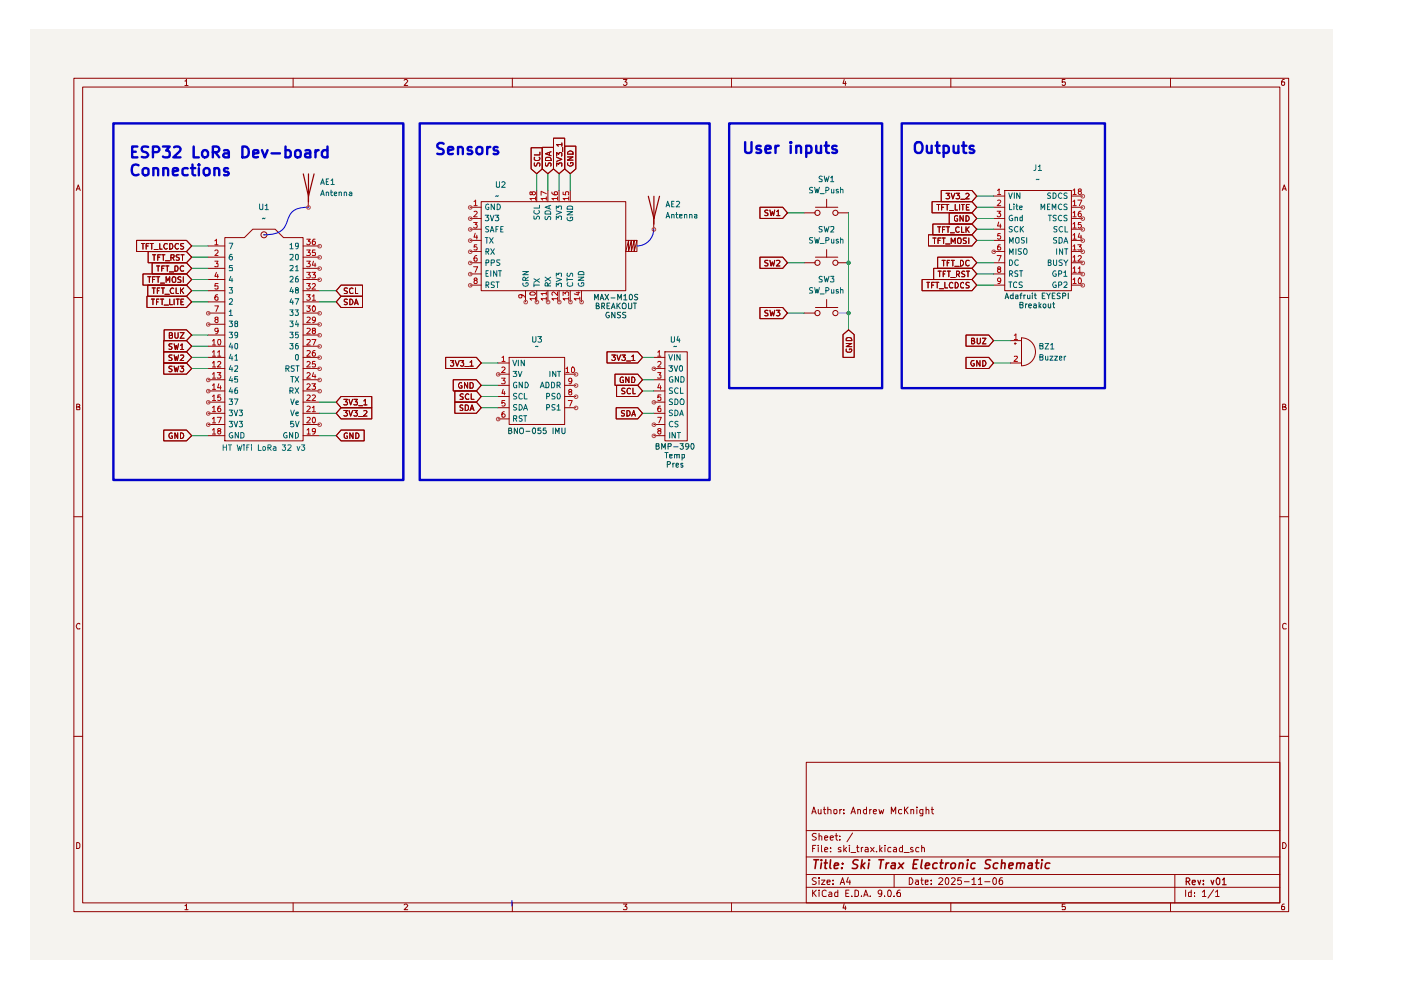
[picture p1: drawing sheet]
<svg xmlns="http://www.w3.org/2000/svg" width="297mm" height="210mm" viewBox="0 0 297 210" stroke-linecap="round" stroke-linejoin="round" font-family="sans-serif">
<path d="M6.3 6.4h276.2v197.1h-276.2z" fill="#f5f3ef"/>
<g fill="none" stroke="#910000" stroke-width=".21">
<path d="M15.7 16.6h257.5v176.7h-257.5zM17.5 18.5h253.9v172.9h-253.9zM39.2 17.2h.2l.1-.4v1.3M39.2 18.1h.7M62.1 16.6v1.9M85.7 17l.2-.2h.3l.2 .3-.7 1h.7M108.6 16.6v1.9M132.2 16.8h.7l-.4 .6 .4 .1v.4l-.2 .2h-.4l-.1-.2M155.1 16.6v1.9M179 16.8l-.3 .9h.7M179.2 17.3v.8M201.6 16.6v1.9"/>
<path d="M225.8 16.8h-.6v.6h.6l.1 .1-.1 .5-.4 .1-.2-.2M248.2 16.6v1.9M272.3 16.8h-.3a.93 .93 0 0 0-.2 1.2h.5l.1-.5-.1-.1h-.5l-.1 .1M112.6 31.3h2.4v4.5l-1.2 1-1.2-1zM113.3 34.5v.6l.2 .1 .3-.1 .2-.6h.3l.2 .2-.1 .5M113.4 33.4l-.1 .5 .2 .1h.8l.2-.3-.2-.3M114.5 32.3v.6h-1.2M115 31.2h2.3v4.6l-1.1 1-1.2-1zM115.7 34.5v.6l.1 .1 .4-.1 .1-.6h.4l.1 .2v.5M115.7 33.5l.2-.1h.6l.3 .1v.5h-1.1zM116.5 32.3v.6M116.8 32.2l-1.1 .4 1.1 .4"/>
<path d="M117.3 29.3h2.4v6.5l-1.2 1-1.2-1zM118 35.2v-.7l.4 .4 .1-.4h.5v.7M118 33.4l1.1 .4-1.1 .4M118 33.1v-.8l.4 .5 .1-.4 .5-.1 .1 .2-.1 .6M119.1 30.6h-1.1l.4 .4M119.1 30.3v.7M119.3 31.2v1M119.7 31h2.4v4.8l-1.2 1-1.2-1zM120.3 33.3h1.2l-1.2 .7h1.2M120.4 34.5l-.1 .1a.66 .66 0 0 0 .5 .6 .66 .66 0 0 0 .7-.2l-.1-.5h-.4v.2M120.4 32.3l.4-.3 .4 .1 .3 .2v.4h-1.2zM16.2 40.4l.4-1.2 .4 1.2"/>
<path d="M16.3 40h.5M29 51h10.5l1.1 1.2-1.1 1.1h-10.5zM30 51.6h.6M30.3 58.1h9.2l1.1 1.2-1.1 1.2h-9.2zM30.3 51.6v1.2M31 52.2h.4M31.3 58.7h.7M31.4 53.3h8.1l1.1 1.2-1.1 1.2h-8.1zM31.6 51.6h-.6v1.2M31.7 58.7v1.2M31.8 51.6h.7M32.2 51.6v1.2"/>
<path d="M32.3 55.7h7.2l1.1 1.2-1.1 1.2h-7.2zM32.3 59.3h.5M32.3 54h.7M32.7 54v1.2M32.7 52.9h.8M32.9 58.7h-.6v1.2M33.2 58.7h.7M33.2 56.4h.7M33.4 54.5h.5M33.5 56.4v1.1M33.5 58.7v1.2M33.9 51.6v1.2h.5"/>
<path d="M34 54h-.6v1.2M34.3 56.9h.4M34.3 54h.7M34.6 54v1.2M34.9 56.4h-.6v1.1M35.1 55.3h.9M35.1 56.4h.7M35.2 59.9v-1.2l.4 .8 .4-.8v1.2M35.5 51.7l-.5-.1a.67 .67 0 0 0-.3 .7 .67 .67 0 0 0 .5 .5l.3-.1M35.5 56.4v1.1M35.9 57.7h.9M36 51.6h.4a.66 .66 0 0 1 .2 .8 .66 .66 0 0 1-.6 .4z"/>
<path d="M36.2 54.6l.7-.1v-.4l-.7-.1v1.2M36.6 54.6l.3 .6M36.7 58.7l.6 .1v.9l-.2 .2h-.4a.86 .86 0 0 1 0-1.2zM37.1 56.4l.6 .1 .1 .5-.3 .5h-.4zM37.8 51.7l-.5-.1a.67 .67 0 0 0-.2 .7 .67 .67 0 0 0 .5 .5l.2-.1M38 54h-.5l-.2 .2 .2 .3 .5 .2v.3l-.2 .2-.5-.1M38.4 58.8l-.5-.1-.2 .2 .1 .3 .6 .2v.4l-.7 .1M38.4 54h.6M38.7 54v1.2M38.9 58.7v1.2M38.9 56.5l-.5-.1-.2 .4 .2 .7 .5-.1M38.9 51.6h-.5v.6l.5 .1v.3l-.2 .2-.4-.1"/>
<path d="M44.1 54.5h3.6M44.1 52.2h3.6M44.1 56.9h3.6M44.1 59.3h3.6M47.7 50.4h4.1l1.8-1.8h4.7l1.8 1.8h4.2v43.1h-16.6zM56 49.8h.1M64.3 54.5h3.4M64.3 52.2h3.4M64.3 56.9h3.4M64.3 59.3h3.4M65.4 41.6v2.3M99.7 43.9h2.3"/>
<path d="M99.7 55.7h2.3M99.7 51h2.3M99.7 58.1h2.3M99.7 46.3h2.3M99.7 48.6h2.3M99.7 53.3h2.3M102 42.8h30.7v18.8h-30.7zM113.8 40.4v2.4M116.2 40.4v2.4M118.5 40.4v2.4M120.9 40.4v2.4M132.7 51h2.3v2.3h-2.3l.6-2.3v2.3l.6-2.3v2.3l.6-2.3v2.3l.5-2.3"/>
<path d="M138.6 46.3v2.3M161.1 43.9h4.8l1.1 1.2-1.1 1.2h-4.8zM161.1 54.5h4.8l1.1 1.2-1.1 1.2h-4.8zM162.8 44.6l-.4-.1-.3 .3 .3 .3 .4 .2v.3h-.7M162.8 55.2h-.5l-.2 .2 .2 .3 .5 .2v.3l-.2 .2-.5-.1M163.2 44.5l.3 1.2 .2-.8 .3 .8 .3-1.2M163.2 55.2l.3 1.2 .2-.9 .3 .9 .3-1.2M164.7 44.9l.3-.4v1.2M164.7 55.3l.5-.1 .2 .3-.8 .9h.8M164.7 45.7h.7M170.5 45.1h2.4M170.5 55.7h2.4"/>
<path d="M172.9 43.9h4.7M172.9 54.5h4.7M175.3 42.2v1.7M175.3 52.9v1.6M177.6 45.1h2.3M177.6 55.7h2.3M195.5 59.3h10.6l1 1.2-1 1.1h-10.6zM196.5 59.9h.6M196.8 59.9v1.1M196.8 49.8h9.3l1 1.2-1 1.2h-9.3zM197.6 42.8h8.5l1 1.1-1 1.2h-8.5zM197.8 47.5h8.3l1 1.1-1 1.2h-8.3z"/>
<path d="M197.8 50.5h.7M198 56.9h8.1l1 1.2-1 1.2h-8.1zM198.1 59.9h-.6v1.1M198.1 50.5v1.1M198.4 59.9h.7M198.6 43.3h.7M198.7 59.9v1.1M198.8 54.5h7.3l1 1.2-1 1.2h-7.3zM198.8 48.1h.7M198.9 51h.4M198.9 57.5h.7M199 43.3v1.2"/>
<path d="M199.1 48.1v1.2M199.2 57.5v1.2M199.5 50.5h-.6v1.1M199.6 40.4h6.5l1 1.2-1 1.2h-6.5zM199.6 43.9h.5M199.7 55.2h.7M199.7 50.5h.7M199.8 48.7h.4M200 58.1h.3M200.1 50.5v1.1M200.1 55.2v1.2M200.2 43.3h-.6v1.2"/>
<path d="M200.3 59.9v1.1h.6M200.4 48.1h-.6v1.2M200.5 57.5h-.5v1.2M200.5 43.3h.7M200.5 51.7h.9M200.6 41h.7l-.4 .4 .4 .3v.4h-.7M200.7 48.1h.6M200.8 55.7h.4M200.8 43.3v1.2M200.8 57.5h.7M201 48.1v1.2M201.2 57.5v1.2"/>
<path d="M201.3 45.1h4.8l1 1.2-1 1.2h-4.8zM201.3 55.2h-.5v1.2M201.3 44.6h.9M201.5 49.4h.9M201.6 58.8h.9M201.7 41l.3 1.2 .4-1.2M201.7 51.6v-1.1l.4 .8 .4-.8v1.1M201.7 55.2h.7M202 55.2v1.2M202.4 56.5h1M202.5 43.3v1.2h.5M202.5 59.9a.66 .66 0 0 1 .7 .4 .66 .66 0 0 1-.3 .7h-.4z"/>
<path d="M202.7 41h.8l-.5 .4 .4 .1v.6h-.7M202.8 58.2l.6-.1v-.5l-.6-.1v1.2M203 45.8a.45 .45 0 0 0-.6 .2v.7a.45 .45 0 0 0 .6 .1v-.4h-.1M203 50.6l.2-.1h.4a.86 .86 0 0 1-.1 1.1l-.5-.1zM203 58.2l.5 .5M203.4 48.2l-.3-.1a.6 .6 0 0 0-.5 .6 .6 .6 0 0 0 .5 .6l.3-.2M203.5 43.3v1.2M203.6 55.2h.4a.66 .66 0 0 1 .3 .8 .66 .66 0 0 1-.7 .4zM203.7 42.2h.9M203.9 48.1v1.2h.5M203.9 43.3h.6M204.1 43.3v1.2"/>
<path d="M204.2 45.7v1.2l-.7-1.2v1.2M204.6 57.6l-.5-.1-.2 .2 .1 .3a.47 .47 0 0 1 .5 .7h-.6M204.8 41.1l.4-.1 .3 .3-.8 .9h.8M204.8 45.7a.6 .6 0 0 1 .7 .6 .6 .6 0 0 1-.7 .6zM204.8 48.1v1.2M204.9 50.5h-.6l-.1 .1 .1 .4 .5 .1v.5h-.6M204.9 43.9h.4M204.9 57.5h.7M205 48.6l.5 .7M205.2 57.5v1.2M205.4 50.5v1.1M205.5 55.3l-.5-.1a.67 .67 0 0 0-.3 .7 .67 .67 0 0 0 .5 .5l.3-.2"/>
<path d="M205.5 43.3h-.6v1.2h.6M205.5 59.9h-.5l-.2 .1v.4l.7 .3-.2 .3h-.5M205.5 48.1l-.7 .7M210.7 43.9h2.3M210.7 55.7h2.3M210.7 51h2.3M210.7 58.1h2.3M210.7 41.6h2.3M210.7 46.3h2.3M210.7 48.6h2.3M210.7 53.3h2.3M213 40.4h14.2v21.2h-14.2z"/>
<path d="M227.2 43.9h2.3M227.2 55.7h2.3M227.2 51h2.3M227.2 58.1h2.3M227.2 41.6h2.3M227.2 46.3h2.3M227.2 48.6h2.3M227.2 53.3h2.3M271.9 40.4l.4-1.2 .4 1.2M272 40h.6M15.7 63.1h1.8M31.2 62.8h8.3l1.1 1.2-1.1 1.2h-8.3z"/>
<path d="M31.3 60.5h8.2l1.1 1.1-1.1 1.2h-8.2zM32.1 63.4h.7M32.3 61h.6M32.4 63.4v1.2M32.6 61v1.2M33.2 64h.3M33.4 61.6h.3M33.7 63.4h-.5v1.2M33.9 61h-.5v1.2M34 60h.9M34 63.4h.7M34.2 61h.7"/>
<path d="M34.4 63.4v1.2M34.5 61v1.2M34.7 72.2h4.8l1.1 1.2-1.1 1.2h-4.8zM34.7 77h4.8l1.1 1.1-1.1 1.2h-4.8zM34.7 74.6h4.8l1.1 1.2-1.1 1.2h-4.8zM34.8 69.9h4.7l1.1 1.1-1.1 1.2h-4.7zM34.8 64.7h.9M35 62.4h.9M35.9 71.1h.4l.3-.2-.1-.3-.6-.1v1.2h.5l.2-.1v-.4l-.3-.1M36 63.4v1.2h.6M36.5 72.9h-.6v.5l.5 .2 .1 .2-.3 .3-.4-.1M36.5 77.6h-.6v.5l.5 .2 .1 .3-.3 .2-.4-.1"/>
<path d="M36.5 75.3h-.6v.5l.5 .1 .1 .3-.3 .3-.4-.1M36.8 61.2l-.2-.2a.67 .67 0 0 0-.5 .6 .67 .67 0 0 0 .2 .6l.5-.1M36.9 72.9l.3 1.2 .1-.9 .3 .9 .2-1.2M36.9 77.6l.3 1.2 .1-.8 .3 .8 .2-1.2M36.9 75.3l.3 1.2 .1-.9 .3 .9 .2-1.2M36.9 63.4v1.2M37.1 70.5v1l.2 .2 .5-.2v-1M37.3 61v1.2h.5M37.3 63.4h.7M37.7 63.4v1.2M38.2 70.5h.8l-.8 1.2h.8M38.2 77.6h.7l-.4 .5h.4v.6l-.5 .1-.2-.1"/>
<path d="M38.3 73.2l.3-.3v1.2M38.3 75.4l.6-.1v.3l-.7 .9h.7M38.3 74.1h.6M38.3 61v1.2M38.4 64h.4M38.4 61.6l.5 .6M38.9 63.4h-.5v1.2h.5M38.9 61l-.6 .7M44.1 66.4h3.6M44.1 61.6h3.6M44.1 64h3.6M44.1 68.7h3.6"/>
<path d="M44.1 71h3.6M44.1 73.4h3.6M44.1 75.8h3.6M44.1 78.1h3.6M64.3 66.4h3.4M64.3 61.6h3.4M64.3 64h3.4M64.3 68.7h3.4M64.3 71h3.4M64.3 73.4h3.4M64.3 75.8h3.4M64.3 78.1h3.4"/>
<path d="M72.3 62.8h4.6v2.4h-4.6l-1-1.2zM72.3 60.5h4.6v2.3h-4.6l-1-1.2zM73.7 63.5l-.5-.1-.2 .2v.3l.7 .4-.3 .3-.4-.1M73.7 61.1l-.5-.1-.2 .2v.4l.7 .3-.2 .3h-.5M74.2 63.4l.4 .1 .2 .6a.57 .57 0 0 1-.6 .5zM74.8 61.2l-.2-.2a.67 .67 0 0 0-.5 .6 .67 .67 0 0 0 .2 .6l.5-.1M75.2 64.6l.3-1.2 .4 1.2M75.3 64.3h.6M75.4 61v1.2h.5M94.5 75.8h6.5l1 1.2-1 1.1h-6.5zM95.5 76.5h.7l-.4 .4 .4 .1v.5l-.2 .1h-.3l-.2-.1M96.5 76.5l.4 1.1 .5-1.1"/>
<path d="M97.6 76.5h.7l-.3 .4 .3 .1v.5l-.2 .1h-.3l-.2-.1M98.6 77.7h.9M99.7 76.8l.3-.3v1.1M99.7 60.5h2.3M99.7 77.6h.6M105.6 77h2.3M105.6 79.3h2.3M107.9 75.8h11.8v14.2h-11.8zM111.4 61.6v2.4M113.8 61.6v2.4M116.2 61.6v2.4M118.5 61.6v2.4"/>
<path d="M119.7 79.3h2.4M120.9 61.6v2.4M123.3 61.6v2.4M128.7 74.6h6.5l1 1.2-1 1.2h-6.5zM129.7 75.3h.8l-.5 .4 .4 .1 .1 .4-.3 .3h-.3l-.2-.2M130.4 79.3h4.8l1 1.2-1 1.2h-4.8zM130.8 75.3l.3 1.2 .5-1.2M131.8 75.3h.8l-.4 .4 .3 .1v.6l-.5 .1-.2-.2M132.8 76.5h.9M133.3 79.9v1.2l-.6-1.2v1.2M133.9 75.6l.4-.3v1.2M133.9 79.9a.66 .66 0 0 1 .7 .5 .66 .66 0 0 1-.2 .7h-.5z"/>
<path d="M133.9 76.5h.7M138.6 75.8h2.4M138.6 78.1h2.4M141 74.6h4.7v18.9h-4.7zM161.1 65.2h4.8l1.1 1.2-1.1 1.2h-4.8zM162.8 65.9l-.4-.1-.3 .2 .3 .4 .4 .1v.4h-.7M163.2 65.8l.3 1.2 .2-.9 .3 .9 .3-1.2M164.6 65.8h.8l-.5 .4 .5 .3-.1 .4h-.7M170.5 66.4h2.4M172.9 65.2h4.7M175.3 63.5v1.7M178.7 71l1.2-1.1 1.2 1.1v4.8h-2.4z"/>
<path d="M179.4 74v.5l.3 .2h.6l.2-.2v-.5h-.4v.2M179.4 72.8h1.2l-1.2 .7h1.2M179.4 71.8a.66 .66 0 0 1 .8-.2 .66 .66 0 0 1 .4 .6h-1.2zM197.5 60.5h.5M199.1 61.2h1M202 60l-.2-.1a.67 .67 0 0 0-.5 .5 .67 .67 0 0 0 .2 .6h.5M204.3 60l-.2-.1a.67 .67 0 0 0-.5 .5 .67 .67 0 0 0 .3 .6h.4M204.8 71h4.8l1.1 1.2-1.1 1.2h-4.8zM204.8 75.8h4.8l1.1 1.2-1.1 1.1h-4.8zM206 72.2h.5v-.5h-.5v1.2h.4l.3-.4-.4-.3M206.5 76.5h-.4a.67 .67 0 0 0-.3 .6 .67 .67 0 0 0 .5 .5l.3-.1v-.4h-.3M207.2 71.7v1l.1 .2h.3l.3-.3v-.9"/>
<path d="M207.8 76.5v1.1l-.7-1.1v1.1M208.3 71.7h.7l-.7 1.2h.7M208.4 76.5h.4a.66 .66 0 0 1 .2 .7 .66 .66 0 0 1-.6 .4zM210.7 60.5h2.3M214.2 72.2h2.4M214.2 77h2.4M215.1 72.8h.4M215.2 72.6v.5M216.6 71.6a2.96 2.96 0 0 1 2.9 3 2.96 2.96 0 0 1-2.9 3zM227.2 60.5h2.3M271.4 63.1h1.8M16.3 86.3h.4l.2-.3-.1-.2-.5-.1v1.2h.5l.1-.5-.2-.1"/>
<path d="M34.7 91.2h4.8l1.1 1.2-1.1 1.1h-4.8zM36.5 91.9l-.3-.1a.61 .61 0 0 0-.4 .6 .61 .61 0 0 0 .5 .6l.3-.1v-.4h-.3M37.7 91.8v1.2l-.6-1.2v1.2M38.3 91.8l.6 .1v.4v.5l-.4 .2h-.2zM44.1 80.5h3.6M44.1 82.9h3.6M44.1 85.3h3.6M44.1 87.6h3.6M44.1 90h3.6M44.1 92.4h3.6M64.3 80.5h3.4M64.3 82.9h3.4"/>
<path d="M64.3 85.3h3.4M64.3 87.6h3.4M64.3 90h3.4M64.3 92.4h3.4M72.3 91.2h4.9v2.3h-4.9l-1-1.1zM72.3 86.4h6.5v2.4h-6.5l-1-1.2zM72.3 84.1h6.5v2.3h-6.5l-1-1.1zM72.9 87h.8l-.5 .5 .5 .2-.1 .4h-.7M72.9 84.7h.8l-.5 .5 .5 .1v.4l-.2 .2-.6-.1M73.7 91.9a.45 .45 0 0 0-.7 .1v.7a.45 .45 0 0 0 .7 .2v-.4h-.2M74 87l.3 1.2 .5-1.2M74 84.7l.3 1.2 .5-1.2"/>
<path d="M74.8 91.8v1.2l-.6-1.2v1.2M75 87h.8l-.4 .5h.3v.6h-.7M75 84.7h.8l-.4 .5h.3v.7l-.7-.1M75.4 91.8l.6 .1 .1 .4-.1 .5-.3 .2h-.3zM76 88.3h.9M76 86h.9M77.1 87.1l.5-.1 .2 .4-.8 .8h.8M77.1 85l.4-.3v1.2M77.1 85.9h.7M96.1 80.5h4.9l1 1.2-1 1.2h-4.9zM96.4 85.3h4.6l1 1.1-1 1.2h-4.6zM96.4 82.9h4.6l1 1.2-1 1.2h-4.6z"/>
<path d="M97.9 81.2l-.1-.1a.66 .66 0 0 0-.6 .5 .66 .66 0 0 0 .3 .7l.5-.1v-.4h-.3M98.1 85.9h-.4l-.2 .1v.4l.5 .1 .1 .5h-.6M98.2 83.6l-.4-.1-.3 .2 .2 .3a.47 .47 0 0 1 .4 .7h-.6M98.6 85.9h.5l.2 .3v.6l-.3 .2h-.4zM99.1 81.1v1.2l-.6-1.2v1.2M99.4 83.7l-.3-.2a.67 .67 0 0 0-.5 .5 .67 .67 0 0 0 .3 .7l.5-.1M99.7 81.1l.5 .1 .1 .2v.6l-.1 .3h-.5zM99.7 87l.4-1.1 .4 1.1M99.8 86.7h.5M99.9 83.5v1.2h.6M105.6 81.7h2.3M105.6 84.1h2.3"/>
<path d="M105.6 86.4h2.3M105.6 88.8h2.3M119.7 81.7h2.4M119.7 84.1h2.4M119.7 86.4h2.4M130.6 86.4h4.6l1 1.2-1 1.2h-4.6zM130.7 81.7h4.5l1 1.2-1 1.2h-4.5zM132.2 80l-.4-.1-.3 .4v.6l.2 .2h.5v-.5h-.2M132.4 87.1h-.6v.4l.5 .2 .1 .3-.2 .2-.5-.1M132.5 82.4l-.5-.1-.2 .2v.3l.7 .3-.2 .4h-.5M132.9 87l.6 .2 .1 .3-.1 .6-.3 .1h-.3zM133.7 82.5l-.3-.2a.67 .67 0 0 0-.5 .5 .67 .67 0 0 0 .3 .7l.5-.1"/>
<path d="M133.9 88.2l.5-1.2 .3 1.2M134 87.9h.6M134.2 82.3v1.2h.5M138.6 80.5h2.4M138.6 82.9h2.4M138.6 85.3h2.4M138.6 87.6h2.4M138.6 90h2.4M138.6 92.4h2.4M271.9 86.3l.6-.1v-.4l-.6-.1v1.2h.6l.2-.4-.3-.2M15.7 109.6h1.8M271.4 109.6h1.8"/>
<path d="M16.9 132.3l-.1-.1a.66 .66 0 0 0-.6 .4 .66 .66 0 0 0 .2 .7h.5M272.7 132.3l-.4-.1-.4 .3v.6l.2 .2h.6M15.7 156.1h1.8M271.4 156.1h1.8M16.3 178.6h.3l.3 .4v.6l-.3 .3h-.3zM170.9 161.6h100.5v29.8h-100.5zM170.9 176.1h100.5M172.1 172.6l.5-1.5 .5 1.5M172.2 172.1h.7M172.3 179.9h.4M173 179.2h-.7v1.4M173.1 176.8l-.6-.1-.3 .3 .1 .3 .7 .2 .1 .2a.51 .51 0 0 1-.4 .4 .51 .51 0 0 1-.5 0"/>
<path d="M173.5 179.2v.1M173.5 171.6l.1 .9 .3 .1 .2-.2M173.5 179.7v.9M173.7 177.3l.3-.1 .2 .2v.7M173.7 176.7v1.4M174.1 171.6v1M174.2 179.2v1.2l.1 .2M174.6 171.6h.5M174.8 171.1v1.2l.3 .3M174.8 177.6l.7-.1-.1-.2-.4-.1-.2 .2 .1 .7h.5M175.5 171.7l.4-.1 .3 .2v.8M175.5 171.1v1.5"/>
<path d="M176 177.6l.7-.1-.1-.2-.4-.1-.2 .2 .1 .7h.5M176.1 179.7v.2M176.8 171.7h.1a.36 .36 0 0 1 .6 .2l-.1 .6-.4 .1-.2-.2zM177 177.2h.6M177.3 176.7v1.2l.3 .2M178.1 178v.1M178.1 177.3v.1M178.1 171.6v1M178.3 179.7a.35 .35 0 0 0-.4 0 .35 .35 0 0 0-.2 .3l.6 .3v.3h-.6M178.5 171.6l-.4 .3M178.9 172.4v.2M178.9 171.7v.1"/>
<path d="M178.9 179.2v1.4M179.5 179.7l-.6 .6M180.1 179.2v.1M180.1 179.7v.9M180.4 172.6l.5-1.5 .5 1.5M180.6 172.1h.7M180.8 176.6l-1.2 1.9M181.6 179.7h.5M181.8 179.2v1.2l.1 .2h.2M181.9 171.7l.4-.1 .2 .2v.8M181.9 171.6v1M182.6 179.7v.9"/>
<path d="M183 179.7l-.4 .1v.2M183.5 179.7h.4l.2 .2v.7h-.6l-.1-.3 .2-.2 .5-.1M183.7 171.7l-.4-.1-.3 .3v.4l.3 .3 .4-.1M183.7 171.1v1.5M184.4 171.6v1M184.6 179.7l.7 .9M184.7 171.6l-.3 .3M185.2 172h.6l-.1-.4-.5 .2v.5l.2 .3 .4-.1M185.3 179.7l-.7 .9M186.4 171.6l.2 1 .3-.7 .2 .7 .3-1M186.5 179.2v1.4M187 179.7l-.5 .6"/>
<path d="M187.6 179.2v.1M187.6 179.7v.9M188.9 179.7h-.4a.59 .59 0 0 0-.1 .9h.5M189 172.6v-1.5l.4 1 .5-1v1.5M189.5 179.7h.4l.2 .2v.7h-.6v-.4l.6-.2M191.2 171.7l-.4-.1-.3 .3v.4l.3 .3 .4-.1M191.3 179.2v1.4l-.5-.1a.6 .6 0 0 1 .1-.8h.4M191.8 171.1v1.5M191.9 171.7l.6 .9M192.5 171.1l-.7 .9M193.1 171.7h.6v.9M193.1 171.6v1"/>
<path d="M193.5 179.7h-.3l-.2 .2 .2 .3 .4 .1-.1 .3h-.5M194.4 171.1v.2M194.4 171.6v1M194.8 179.7h-.4a.59 .59 0 0 0-.1 .9h.5M195.4 179.8l.2-.1h.3l.1 .9M195.4 179.2v1.4M195.7 171.6l-.1 1.4h-.5M195.7 171.7l-.5-.1-.2 .3v.4l.2 .3 .5-.1M196.3 171.7l.5-.1 .1 .2v.8M196.3 171.1v1.5M197.4 171.6h.6M197.6 171.1v1.2l.4 .3"/>
<path d="M271.9 178.6a.65 .65 0 0 1 .8 .7 .65 .65 0 0 1-.8 .6zM39.2 192h.2l.1-.3v1.2M39.2 192.9h.7M62.1 191.4v1.9M85.7 191.9l.2-.2h.3l.2 .2-.7 1h.7M108.6 191.4v1.9M132.2 191.7h.7l-.4 .5 .4 .2v.3l-.1 .2-.6-.1M155.1 191.4v1.9M170.9 188.1h100.5M170.9 185.4h100.5M170.9 181.7h100.5M172.3 188.7v1.4"/>
<path d="M172.5 189.3l.6 .8M173.1 186.2l-.6-.1-.3 .3 .3 .4 .6 .3a.51 .51 0 0 1-.4 .4 .51 .51 0 0 1-.5 0M173.1 188.7l-.8 .8M173.7 188.7v.2M173.7 186.1v.2M173.7 186.6v.9M173.7 189.1v1M174.2 186.6h.7l-.7 .9h.7M174.8 180.2l.7-.2-.1-.3h-.4l-.2 .2 .1 .7h.5M175.2 188.9l-.4-.2-.5 .4 .1 .8 .2 .2 .6-.1M175.3 187l.7-.1-.1-.3h-.5l-.1 .2 .1 .7h.5M175.8 189.2l.4-.1 .2 .3v.7h-.6l-.1-.4 .7-.2"/>
<path d="M176.1 180.5v.1M176.6 187.4v.1M176.6 186.6v.2M177.6 188.7v1.4h-.6v-.9h.6M178.1 187.5l.5-1.4 .5 1.4M178.3 187.1h.6M179 191.6l-.3 .9h.7M179.1 180.1l.4 .5M179.2 192.1v.8M179.3 189.4h.5M179.8 186l-.3 1h.8M180 188.7h-.7v1.4h.7"/>
<path d="M180.2 186.6v.9M180.4 180.8h1M180.6 190v.1M181.3 188.7h.3l.4 .4v.6l-.2 .4h-.5zM182.6 190v.1M183.1 190.1l.5-1.4 .5 1.4M183.2 189.7h.7M184.5 190v.1M185.8 180.5v.1M186.6 180.1l.4 .5M186.9 189.3v.2l-.5 .1-.2-.3v-.3l.2-.3 .5 .2v.8l-.2 .4h-.3M187.5 190v.1"/>
<path d="M188.2 189l.3-.3a.78 .78 0 0 1 .6 .6 .78 .78 0 0 1-.3 .8l-.5-.1zM189.6 190v.1M189.6 185.4v2.7M190.8 188.7l-.5 .2-.1 .9 .1 .3 .6-.1-.1-.7-.4-.1-.2 .3M191.7 180.8h1.1M192.8 186.1a.72 .72 0 0 1 .8 .7 .72 .72 0 0 1-.8 .7zM194.1 186.6h.5l.1 .9M194.7 186.9h-.4l-.2 .3 .2 .3h.4M195.2 186.6h.5M195.4 186.1v1.2l.3 .2M196.2 187l.6-.1v-.3h-.6v.9h.6M197.4 187.4v.1"/>
<path d="M197.4 186.6v.2M199.1 186.3v-.1a.47 .47 0 0 1 .8 .3l-.9 1h.9M200.5 186.3l.2-.2a.8 .8 0 0 1 .5 .7 .8 .8 0 0 1-.5 .7l-.2-.1-.1-.5zM201.6 191.4v1.9M201.8 186.3l.1-.2h.4l.2 .4-.8 1h.8M203.8 186.1h-.7l-.1 .7 .3-.2 .4 .1 .2 .6a.52 .52 0 0 1-.9 .1M204.5 186.9h1M206.1 186.5l.4-.4v1.4M206.1 187.5h.8M207.4 186.5l.5-.4v1.4M207.4 187.5h.8M208.8 186.9h1.1"/>
<path d="M210.7 186.2l.3-.1 .2 .3v.9l-.2 .2a.78 .78 0 0 1-.6-.5 .78 .78 0 0 1 .3-.8zM212.5 186.1a.59 .59 0 0 0-.7 .6l.1 .8h.6v-.8l-.4-.1-.3 .3M225.8 191.7h-.6v.6l.6-.1 .1 .2-.1 .5-.6-.1M248.2 191.4v1.9M249.1 185.4v6M251.4 188.7v1.4M252.6 188.7v1.4h-.5l-.1-.8 .2-.2 .4 .1M253.2 190v.1M253.2 189.2v.2M254.9 189.1l.5-.4v1.4M254.9 190.1h.8M257.3 188.6l-1.2 1.8"/>
<path d="M257.7 189.1l.4-.4v1.4M257.7 190.1h.8M272.3 191.7h-.3a.93 .93 0 0 0-.2 1.2h.5l.1-.5-.1-.2h-.5l-.1 .2"/>
<circle cx="56" cy="49.8" r=".64"/>
<circle cx="173.3" cy="45.1" r=".55"/>
<circle cx="173.3" cy="55.7" r=".55"/>
<circle cx="177.1" cy="45.1" r=".55"/>
<circle cx="177.1" cy="55.7" r=".55"/>
<circle cx="173.3" cy="66.4" r=".55"/>
<circle cx="177.1" cy="66.4" r=".55"/>
</g>
<g fill="none" stroke="#910000" stroke-width=".25">
<path d="M64.3 36.9l1.1 4.7 1.2-4.7M65.4 36.9v5.9M137.5 41.6l1.1 4.8 1.2-4.8M138.6 41.6v5.9M251.5 186.9h.5l.3-.3v-.2l-.3-.3h-.5v1.5M251.8 186.9l.5 .7M252.8 187.1l.6-.1v-.4h-.5l-.1 .2 .1 .7h.5M254 186.6l.3 1 .3-1M255.1 187.4v.2M255.1 186.6v.2M256.8 186.6l.3 1 .2-1M258 186.2l.3-.1 .3 .3v.8l-.3 .4a.9 .9 0 0 1-.3-1.4z"/>
<path d="M259.2 186.6l.3-.5v1.5M259.2 187.6h.8"/>
</g>
<g fill="none" stroke="#910000" stroke-width=".34">
<path d="M172.6 182.3h1M173.1 182.3l-.3 1.8M174.2 182.3v.2M174.2 183l-.2 1.1M174.8 183h.6M175.1 182.3l-.2 1.8h.4M176.1 182.3l-.2 1.6 .3 .2M176.9 183.6l.9-.2-.1-.4h-.7l-.1 .9 .1 .2h.6M178.5 184v.1M178.6 183v.2M181.9 182.4l-.6-.1-.5 .4 .2 .4 .8 .4 .1 .1-.2 .4-.3 .1h-.7M182.8 182.3l-.3 1.8"/>
<path d="M182.8 183.5l.5 .6M183.4 183l-.8 .6M184.2 183l-.1 1.1M184.3 182.3l-.1 .2 .2-.1-.1-.1-.1 .2M186.4 182.3h1M186.9 182.3l-.3 1.8M188 183l-.2 1.1M188.5 183l-.6 .3M189.1 183h.7l-.1 1.1M189.8 183.4l-.8 .2a.36 .36 0 0 0 .1 .5h.6M190.6 183l.8 1.1M191.6 183l-1.2 1.1"/>
<path d="M193.6 183.2h.7M194.6 182.3h-.8l-.3 1.8h.9M195.5 182.3l-.3 1.6 .3 .2M196.2 183.6l.9-.2-.1-.4h-.7l-.1 .9 .1 .2h.6M198.7 183a.65 .65 0 0 0-.9 .3v.7a.64 .64 0 0 0 .8 .1M199.3 183h.7M199.6 182.3l-.2 1.6 .4 .2M200.6 183l-.2 1.1M201.2 183h-.5l-.1 .3M201.6 183.3l.4-.3h.4l.2 .3-.1 .5a.56 .56 0 0 1-.9 .2zM203.5 183.1l.2-.1h.4l-.1 1.1M203.5 183l-.2 1.1"/>
<path d="M205.1 183l-.1 1.1M205.2 182.3l-.1 .1v.1l.1-.2-.1 .2M206.8 183h-.7l-.3 .8 .3 .3h.6M210.1 182.4a.73 .73 0 0 0-1.1 .3v.4l.7 .3 .2 .4a.79 .79 0 0 1-1.1 .3M211.6 183a.65 .65 0 0 0-.9 .3v.7l.2 .1h.5M212.3 183.1l.4-.1h.4l-.1 1.1M212.4 182.3l-.1 1.8M213.9 183.6l.9-.2v-.4h-.6l-.2 .2v.9h.6M215.6 183.1l.3-.1h.4v1.1M215.6 183l-.1 1.1M216.4 183.2a.47 .47 0 0 1 .4-.2 .47 .47 0 0 1 .5 .2l-.2 .9M218.1 183h.8l-.1 1.1"/>
<path d="M218.9 183.4l-.9 .2a.36 .36 0 0 0 .2 .5h.6M219.5 183h.8M219.9 182.3l-.2 1.6 .4 .2M220.9 183l-.2 1.1M221 182.3l-.1 .2 .2-.1-.1-.1-.1 .2M222.6 183h-.8l-.2 .8 .3 .3h.5"/>
</g>
<g fill="none" stroke="#004848" stroke-width=".21">
<path d="M126.1 63.6v-1.2l.3 .8 .4-.8v1.2M126.4 64.9l.5-.1v-.5h-.5v1.1h.5l.2-.3-.4-.2M127.3 63.6l.3-1.2 .4 1.2M127.3 63.2h.6M127.6 64.9h.4l.2-.1v-.4l-.2-.1h-.4v1.1M127.8 64.9l.4 .5M128.3 62.4l.7 1.2M128.7 64.9h.4M129 62.4l-.7 1.2M129.1 66.2h-.4a.67 .67 0 0 0-.3 .7 .67 .67 0 0 0 .5 .5l.3-.2v-.3h-.3M129.3 64.3h-.6v1.1h.6M129.5 63.2h.9"/>
<path d="M129.6 65.4l.4-1.1 .4 1.1M129.7 65.1h.6M130.4 66.2v1.2l-.7-1.2v1.2M130.8 64.3v1.1M131 63.6v-1.2l.4 .8 .3-.8v1.2M131 64.8l.5 .6M131.5 64.3l-.7 .6M131.6 66.2h-.6v.5l.5 .2 .1 .2-.3 .3-.4-.1M132.1 64.3h.5a.87 .87 0 0 1 0 1.1h-.5a.87 .87 0 0 1 0-1.1zM132.2 62.7l.4-.3v1.2M132.2 63.6h.7M132.7 66.2h-.5l-.2 .2 .2 .3 .5 .2v.3l-.2 .2-.5-.1"/>
<path d="M133.3 64.3v1.1h.5l.1-.1v-1M133.5 62.5l.3-.1a.64 .64 0 0 1 .3 .6 .64 .64 0 0 1-.4 .6l-.3-.3zM134.3 64.3h.7M134.6 64.3v1.1M135.2 62.5h-.6v.4l.5 .2 .1 .2-.2 .3-.5-.1M213.1 63.3l.3-1.2 .5 1.2M213.2 63h.6M214.8 62.6h-.5l-.1 .5a.36 .36 0 0 0 .6 .1M214.8 62.1v1.2M215.3 62.6h.5v.7M215.8 62.8l-.5 .1v.3h.5M216.2 64.6h.5l.2-.3-.2-.2h-.5v1.2h.5l.2-.2v-.3l-.2-.2"/>
<path d="M216.2 62.6h.5M216.7 62.1l-.3 .2v1M217.1 62.6v.7M217.4 62.6h-.2l-.1 .1M217.4 64.4v.9M217.8 64.4l-.4 .3M217.8 62.6v.6h.6M218.1 64.9l.6-.1-.2-.4-.4 .2v.5l.2 .2 .3-.1M218.4 62.6v.7M218.9 62.1v.2M218.9 62.6v.7M219.2 64.5l.3-.1 .2 .2v.7"/>
<path d="M219.3 62.6h.4M219.5 62.1v1.1l.2 .1M219.7 64.8h-.4l-.2 .1 .2 .4 .4-.1M220.3 64.1v1.2M220.4 64.8l.3 .5M220.7 64.4l-.4 .5M221 62.7h.4M221.2 64.5l.4-.1 .1 .2v.5l-.1 .2-.5-.3zM221.6 62.1h-.6v1.2h.6M221.9 62.1l.4 .6 .4-.6M222.2 64.4v.7l.2 .2 .4-.2M222.3 62.7v.6"/>
<path d="M222.8 64.4v.9M223.1 62.7h.4M223.2 64.4h.4M223.4 64.1v1l.2 .2M223.7 62.1h-.6v1.2h.6M224.8 62.2h-.6a.44 .44 0 0 0 .1 .5 .44 .44 0 0 0 .4 .1v.4h-.6M225.3 62.7h.6v-.5l-.6-.1v1.2M226.5 62.1v1.2M107.9 91.3h.5v-.5h-.5v1.1h.4l.2-.4-.3-.2M109.7 90.8v1.1l-.6-1.1v1.1M110.3 90.8h.5a.77 .77 0 0 1-.1 1.1h-.4a.87 .87 0 0 1 0-1.1zM111.5 91.4h.9"/>
<path d="M113 90.8h.4l.1 .1v.8l-.2 .2a.71 .71 0 0 1-.3-1.1zM114.6 90.8h-.6v.5h.6l.1 .4-.2 .2-.5-.1M115.7 90.8h-.5l-.1 .5h.6v.6h-.4l-.2-.1M117.3 90.8v1.1M117.8 91.9v-1.1l.4 .8 .3-.8v1.1M119.1 90.8v.9l.3 .2 .4-.2v-.9M139.1 94.6h.5l.1-.5h-.6v1.1h.6l.1-.4-.3-.2M140.3 95.2v-1.1l.4 .8 .4-.8v1.1M141 95.9h.6M141.3 95.9v1.2M141.5 98.5l.6-.1 .1-.4-.2-.1h-.5v1.2M141.6 94.7l.6-.1v-.5h-.6v1.1"/>
<path d="M142 96.7l.5-.1v-.2h-.5v.6h.5M142.7 98.2v.9M142.8 94.7h1M143 96.4h.5v.7M143 98.2l-.3 .3M143 96.4v.7M143.3 98.6h.5v-.3h-.5v.7h.5M143.5 96.5l.1-.1h.4v.7M144.2 94.1h.7l-.4 .4 .4 .1v.5l-.2 .1h-.3l-.2-.1M144.6 97h.5l-.1-.6h-.4v1.1M144.8 98.3h-.4v.3l.4 .1-.1 .4-.3-.1M146 94.6l-.1 .1h-.4l-.1-.6h.5l.1 .1-.1 .9-.4 .1"/>
<path d="M146.6 94.1a.59 .59 0 0 1 .6 .3 .59 .59 0 0 1-.1 .7l-.2 .1-.3-.1z"/>
</g>
<g fill="none" stroke="#b90000" stroke-width=".21">
<path d="M45.6 51.1l.3-.4v1.2M45.6 53.2l.1-.2h.4l.1 .2v.3l-.6 .7h.6M45.6 55.4h.6l-.3 .5 .3 .1v.5h-.6M45.6 51.9h.6M45.9 57.7l-.3 .9h.7M46.1 58.2v.7M65 50.7h.8l-.4 .4 .3 .1 .1 .4-.3 .3h-.3l-.2-.2M65 53h.8l-.4 .5 .4 .2v.3l-.2 .2-.6-.1M65 55.4h.8l-.4 .5 .4 .1v.4l-.2 .2-.6-.1M65 57.7h.8l-.4 .6 .4 .1v.4l-.2 .1-.6-.1M66.1 57.7h.8l-.4 .6h.3v.6l-.7-.1M66.5 55.4l-.3 .8h.8"/>
<path d="M66.8 50.7h-.3l-.2 .3v.8h.5l.1-.4a.35 .35 0 0 0-.4-.3 .35 .35 0 0 0-.3 .3M66.8 53h-.5l-.1 .6 .6-.1v.7l-.6-.1M66.8 55.8v.8M100.4 47.2h.8l-.4 .4 .4 .2-.1 .5h-.5l-.2-.1M100.4 56.6h.9l-.5 1.1M100.5 42.8l.3-.4v1.2M100.5 44.9l.4-.1 .3 .3-.8 .9h.8M100.5 43.6h.7M100.8 49.4l-.3 .9h.8M100.8 59.4h-.2a.31 .31 0 0 1 .1-.4 .31 .31 0 0 1 .4 .1v.3l-.5 .1v.6h.5l.1-.2-.1-.4-.2-.1M101.1 51.9h-.5l-.1 .5h.6v.6l-.6-.1M101.1 54.2h-.3a.93 .93 0 0 0-.2 1.2h.5l.1-.5-.1-.2h-.5l-.1 .2"/>
<path d="M101.1 49.9v.8M112.9 40.9l.1-.3h.3l.2 .3v.3l-.5 .1-.1-.1-.1-.5h-.4v.5l.2 .1 .3-.2M113.5 42.1h-1.1l.3 .3M113.5 41.7v.7M115.8 42.1h-1.1l.4 .3M115.8 41.1l-1.1-.5v.8M115.8 41.7v.7M117 40.7v.3a.93 .93 0 0 0 1.2 .2v-.5l-.5-.1-.2 .1v.5l.2 .1M118.2 42.1h-1.2l.3 .3M118.2 41.7v.7M119.4 40.7v.5l.6 .1-.1-.6h.7l-.1 .6M120.6 42.1h-1.2l.3 .3"/>
<path d="M120.6 41.7v.7M211.4 44.8h.8l-.4 .4 .3 .1v.6l-.5 .1-.2-.2M211.4 54.2h.9l-.5 1.2M211.5 40.4l.3-.4v1.2M211.5 42.5l.4-.1 .3 .4-.8 .8h.8M211.5 41.2h.7M211.8 47.1l-.3 .8h.8M211.8 57.1h-.2a.31 .31 0 0 1 .1-.5 .31 .31 0 0 1 .4 .1v.4h-.5v.6h.5l.1-.4-.3-.2M212.1 49.5h-.5l-.1 .5h.6v.6l-.4 .1-.2-.2M212.1 51.9h-.3l-.2 .3v.8h.5l.1-.4a.35 .35 0 0 0-.4-.3 .35 .35 0 0 0-.3 .3M212.1 47.5v.8M212.2 59.4a.35 .35 0 0 1-.4 .3 .35 .35 0 0 1-.3-.3l.1-.4h.5v.9l-.2 .2h-.3"/>
<path d="M227.5 40.4l.3-.4v1.2M227.5 42.8l.3-.4v1.2M227.5 45.1l.3-.3v1.2M227.5 47.5l.3-.3v1.1M227.5 49.9l.3-.4v1.2M227.5 52.2l.3-.3v1.1M227.5 54.5l.3-.3v1.2M227.5 56.9l.3-.3v1.1M227.5 59.3l.3-.4v1.2M227.5 41.2h.7M227.5 43.6h.7M227.5 46h.7"/>
<path d="M227.5 48.3h.7M227.5 50.7h.7M227.5 53h.7M227.5 55.4h.7M227.5 57.7h.7M228.5 42.4h.9l-.5 1.2M228.5 51.9h.8l-.4 .4 .4 .3-.1 .4-.7-.1M228.6 54.4l.4-.2 .3 .3-.8 .9h.8M228.6 56.9l.3-.3v1.1M228.6 57.7h.7M228.9 40.6l-.3-.3a.35 .35 0 0 1 .3-.3 .35 .35 0 0 1 .4 .3l-.3 .3a.36 .36 0 0 0-.4 .4 .36 .36 0 0 0 .5 .2 .36 .36 0 0 0 .1-.6h-.2M228.9 49.4l-.3 .9h.8"/>
<path d="M228.9 58.9a.75 .75 0 0 1 .2 1.2h-.3l-.2-.4 .1-.6zM229.2 44.8h-.3a.73 .73 0 0 0 0 1.2l.3-.1 .1-.4-.3-.3-.4 .3M229.2 47.2h-.5l-.1 .5h.6v.6h-.4l-.2-.1M229.2 49.9v.8M45 72.3l.4-.3v1.2M45 74.7l.4-.4v1.2M45 77l.4-.4v1.2M45 79.3l.4-.3v1.2M45 73.2h.7M45 75.5h.7M45 77.8h.7M45.6 64.9h.7l-.5 1.1"/>
<path d="M45.8 67.7l-.2-.2v-.2h.6v.3l-.4 .1-.2 .3 .2 .4 .4-.2v-.4l-.1-.1M46.1 79h.7l-.4 .5h.3v.7l-.6-.1M46.1 62.5h-.2a.73 .73 0 0 0-.1 1.2l.4-.1v-.5l-.4-.2-.2 .3M46.1 74.7l.4-.4v1.2M46.1 76.8l.5-.2 .2 .4-.7 .8h.7M46.1 75.5h.7M46.2 60.1h-.6v.6l.5-.1 .1 .6h-.6M46.2 70.1l-.1 .2h-.4l-.1-.2v-.3l.1-.2 .5 .1v.7l-.1 .3-.4 .1M46.3 72a.59 .59 0 0 1 .6 .3 .59 .59 0 0 1-.2 .7l-.1 .2a.75 .75 0 0 1-.3-1.2zM65 60.1h.8l-.4 .5 .4 .2-.1 .4h-.7M65 62.5h.8l-.4 .4 .4 .3-.1 .4h-.7M65 64.9h.8l-.4 .4 .4 .2-.1 .5h-.7"/>
<path d="M65.1 67.3l.4-.1 .3 .4-.8 .8h.8M65.1 69.7l.5-.1 .2 .3-.8 .9h.8M65.1 72.1l.5-.1 .2 .3-.8 .9h.8M65.1 74.4l.5-.1 .2 .4-.8 .8h.8M65.1 76.8l.4-.2 .3 .4-.8 .8h.8M65.1 79.2l.4-.2 .3 .3-.8 .9h.8M66.1 72h.9l-.5 1.2M66.2 60.3l.4-.2 .3 .4-.8 .8h.8M66.2 62.8l.3-.3v1.2M66.2 63.7h.7M66.3 64.9h.3a.78 .78 0 0 1 0 1.1h-.3zM66.5 70.1l-.3-.3 .1-.2h.5v.4l-.5 .1-.1 .2v.2l.3 .3 .4-.3-.1-.4h-.2"/>
<path d="M66.5 79l-.3 .8h.8M66.8 74.3h-.3l-.2 .3v.8h.5l.1-.4a.35 .35 0 0 0-.4-.2 .35 .35 0 0 0-.3 .2M66.8 76.6h-.5l-.1 .6 .6-.1v.7l-.6-.1M66.8 79.4v.8M66.9 67.7l-.4 .3-.2-.1-.1-.4a.35 .35 0 0 1 .3-.3 .35 .35 0 0 1 .4 .3l-.1 .7-.3 .2h-.2M106.4 75.8l.4-.3v1.1M106.4 78l.4-.2 .3 .3-.8 .9h.8M106.4 76.6h.7M110.5 62.5l.2 .1v.4l-.2 .2h-.3l-.2-.2 .1-.4a.85 .85 0 0 1 1.1 .2v.2M112.4 62.1a.75 .75 0 0 1 1.1 .2l-.2 .3h-.8l-.1-.2zM113.5 63.3h-1.1l.3 .4M113.5 63v.7"/>
<path d="M115.8 63.3h-1.1l.4 .4M115.8 62.2h-1.1l.4 .4M115.8 61.9v.7M115.8 63v.7M118.2 63.3h-1.2l.3 .4M118.2 61.9v.8l-.9-.8-.3 .2 .2 .5M118.2 63v.7M119.4 62.7v-.8l.5 .4 .2-.4h.3l.2 .2-.1 .6M120 78.1h.1l.2-.3v1.2M120 79h.6M120.6 63.3h-1.2l.3 .4M120.6 63v.7"/>
<path d="M121.4 77.8a.71 .71 0 0 1 .3 1.2h-.4l-.1-.2v-.7zM122.2 62.1h.7M122.6 61.9v.7l-.8-.3M122.9 63.3h-1.1l.3 .4M122.9 63v.7M139.4 74.7l.4-.4v1.2M139.4 76.8l.2-.2h.4l.1 .2v.3l-.7 .7h.7M139.4 79h.7l-.3 .5 .3 .1v.5h-.7M139.4 75.5h.7M215.1 71.1l.3-.3v1.2M215.1 75.6l.5-.1 .1 .3-.7 .8h.7M215.1 72h.6"/>
<path d="M227.5 60.1h.7M45 81.7l.4-.3v1.1M45 84.1l.4-.4v1.2M45 86.4l.4-.3v1.2M45 88.8l.4-.3v1.2M45 91.2l.4-.4v1.2M45 80.2h.7M45 82.5h.7M45 84.9h.7M45 87.3h.7M45 89.7h.7M45 92h.7"/>
<path d="M46.1 88.5h.8l-.5 1.2M46.4 81.4l-.3 .8h.8M46.4 91.4l-.3-.4 .3-.2 .3 .1v.4l-.5 .1-.1 .1v.3l.3 .2 .4-.2-.1-.4h-.1M46.7 83.7h-.5l-.1 .6 .2-.1h.4v.6h-.6M46.7 86.1l-.4 .1-.2 .8a.35 .35 0 0 0 .4 .3 .35 .35 0 0 0 .3-.3v-.2l-.2-.3-.5 .3M46.7 81.8v.7M65.1 81.5l.4-.1 .3 .3-.8 .8h.8M65.1 83.8l.4-.1 .3 .4-.8 .8h.8M65.1 86.2l.4-.1 .3 .3-.8 .9h.8M65.1 88.6l.4-.1 .3 .3-.8 .9h.8M65.1 91.2l.3-.4v1.2M65.1 92h.7"/>
<path d="M66.1 81.4h.8l-.4 .5h.3v.6h-.7M66.2 83.8l.4-.1 .3 .4-.8 .8h.8M66.2 86.4l.3-.3v1.2M66.2 87.3h.7M66.3 88.6l.3-.1a.78 .78 0 0 1 0 1.2l-.3-.1zM66.9 91.4l-.1 .1h-.5l-.1-.1 .1-.5h.5a.85 .85 0 0 1-.3 1.1h-.2M106.3 80.2h.8l-.4 .5 .4 .2v.3l-.2 .2-.6-.1M106.7 82.5l-.3 .9h.7M106.9 87.3l-.5 .2v.9h.6l.1-.4-.3-.3h-.2l-.2 .3M106.9 83v.7M107 84.9h-.6v.6l.4-.2 .3 .3-.1 .4h-.6M120.5 84.9h.8l-.5 1.2"/>
<path d="M120.8 83.1h-.2a.31 .31 0 0 1 .1-.5 .31 .31 0 0 1 .5 .1v.4h-.4a.35 .35 0 0 0-.2 .5 .35 .35 0 0 0 .6 0 .35 .35 0 0 0-.2-.5M121.2 80.7a.35 .35 0 0 1-.3 .3 .35 .35 0 0 1-.3-.3v-.4h.6v.8l-.2 .3h-.4M139.4 88.5h.8l-.5 1.2M139.7 91.4l-.3-.4 .3-.2 .4 .1-.1 .5h-.4l-.2 .1v.3l.3 .2 .4-.1v-.5h-.1M139.8 81.4l-.4 .8h.8M140 86.1h-.2a.73 .73 0 0 0-.1 1.2l.4-.1v-.5l-.4-.2-.3 .3M140 81.8v.7M140.1 83.7h-.6l-.1 .6 .2-.1h.4l.1 .1v.5h-.7"/>
</g>
<g fill="none" stroke="#006665" stroke-width=".21">
<path d="M48.6 51.6h.8l-.5 1.1M48.9 58.6l-.3 .8h.8M49.2 53.9l-.4 .1a.82 .82 0 0 0 .1 1.1l.4-.2v-.5h-.4l-.3 .2M49.2 59v.8M49.3 56.3h-.6l-.1 .5 .6-.1 .1 .6h-.7M61.5 51.9l.3-.3v1.1M61.5 54h.6v.4l-.6 .7h.6M61.5 56.4h.6v.3l-.6 .7h.6M61.5 58.8l.1-.2h.4l.1 .2v.3l-.6 .7h.6M61.5 52.7h.6M62.7 54.1l.1-.2h.4v.2v.8l-.2 .2-.3-.2zM62.7 56.6l.3-.3v1.1"/>
<path d="M62.7 57.4h.5M63.2 58.6l-.4 .1-.1 .2v.8h.5v-.6h-.5v.2M63.2 52.1v.1h-.5v-.6h.5v.8l-.2 .3h-.3M102.9 45.6h.7l-.4 .5 .4 .2-.1 .4h-.6M102.9 50.4h.6M103 53.3h.6l-.1-.6h-.5v1.2M103 55.7l.6-.1-.1-.5h-.5v1.2M103 58h.4M103.2 50.4v1.2M103.3 53.3l.3 .6M103.5 57.4h-.5v1.2h.5M103.6 43.3h-.1a.6 .6 0 0 0-.6 .6 .6 .6 0 0 0 .6 .5h.1v-.5h-.1"/>
<path d="M103.6 48.1h-.6v.4l.4 .1 .2 .3-.2 .3-.4-.1M103.8 50.4l.8 1.2M104 45.6l.3 1.2 .4-1.2M104 49.2l.3-1.2 .4 1.2M104.1 48.9h.5M104.1 52.7l.7 1.2M104.1 57.4v1.2M104.1 55.7l.7-.1v-.4l-.7-.1v1.2M104.6 50.4l-.8 1.2M104.8 43.3v1.1l-.7-1.1v1.1M104.8 59.9l-.5-.1-.2 .1v.4l.7 .3-.2 .4h-.5M104.8 52.7l-.7 1.2"/>
<path d="M105 45.6h.7l-.4 .5h.4v.6h-.7M105.2 59.8h.6M105.2 48.6h.3M105.3 57.4v1.2l-.7-1.2v1.2M105.4 43.3l.6 .1 .1 .4-.1 .5-.3 .1h-.3zM105.5 59.8v1.2M105.7 48h-.5v1.2M105.7 57.4h.6M106 55.1l-.7 .1v.3l.7 .5-.3 .3-.4-.1M106 57.4v1.2M106.2 48.6h.3M106.7 48h-.5v1.2h.5"/>
<path d="M110.8 57.6h1.2l-1.2 .7h1.2M111.4 59.4l-.1-.6h-.4l-.1 .6h1.2M112 58.8l-.6 .4M113.2 45.8v.6h.5l.2-.5 .2-.1 .3 .3-.1 .4M113.2 59.1l1.2 .8M113.3 44.6l-.1 .5a.67 .67 0 0 0 .7 .3 .67 .67 0 0 0 .5-.5l-.2-.3M114.4 43.5v.6h-1.2M114.4 59.1l-1.2 .8M115.6 45.9v.5l.1 .2 .4-.2 .1-.5h.4l.2 .2-.1 .5M115.6 44.9l.2-.2h.6l.3 .2 .1 .5h-1.2zM115.6 58.8l1.2 .8M116.4 43.7v.5"/>
<path d="M116.8 43.5l-1.2 .4 1.2 .5M116.8 59.9l-.6 .5M116.8 58.8l-1.2 .8M117.9 46.6v-.8l.5 .4v-.3h.6v.7M117.9 44.7l1.1 .3-1.1 .5M117.9 44.4v-.7l.5 .3v-.3h.6v.7M117.9 58.9l1.1 .4-1.1 .4M117.9 58.6v-.7l.5 .4v-.4h.6v.7M120.2 44.9h1.2l-1.2 .7h1.2M120.2 58.9v.7M120.2 59.3h1.2M120.3 46.1l-.1 .1a.66 .66 0 0 0 .5 .6 .66 .66 0 0 0 .7-.2l-.1-.5h-.4v.2"/>
<path d="M120.3 43.9l.3-.2h.6l.2 .2v.5h-1.2zM120.3 57.9l-.1 .5 .2 .2h.3l.4-.7 .3 .2v.5M120.4 59.9l-.2 .3a.67 .67 0 0 0 .5 .5 .67 .67 0 0 0 .7-.2l-.1-.6M122.6 58.8h1.2l-1.2 .6h1.2M122.7 57.7l.2-.1h.6l.3 .1v.6h-1.2zM213.9 40.9l.3 1.2 .4-1.2M213.9 59.8h.6M214 43.3v1.1h.5M214 51.6v-1.2l.4 .8 .4-.8v1.2M214 53.9v-1.2l.4 .9 .4-.9v1.2M214 55.1h.5a.66 .66 0 0 1 .2 .8 .66 .66 0 0 1-.7 .4zM214 58.1h.5l.2-.3-.2-.4h-.5v1.2"/>
<path d="M214.2 59.8v1.2M214.3 58.1l.4 .5M214.6 45.7l-.2-.1a.61 .61 0 0 0-.5 .7 .61 .61 0 0 0 .6 .5l.2-.1v-.4h-.2M214.6 48.1h-.6v.4a.44 .44 0 0 1 .5 .2 .44 .44 0 0 1 0 .4h-.5M215 43.3h.1M215 43.7v.7M215.1 40.9v1.2M215.2 46.1h.4l.1 .7M215.2 46.1v.7M215.4 43.7h.4M215.4 52.7v1.2M215.5 50.4h.4l.2 .1v.9l-.5 .2a.86 .86 0 0 1-.1-1.2z"/>
<path d="M215.6 43.3v1.1h.2M215.6 59.9l-.4-.1-.3 .3v.6l.2 .3 .5-.1M215.8 48.1h-.5l-.2 .4 .2 .6 .3 .1 .2-.2M215.8 57.5h-.6v.4l.5 .2 .1 .3-.1 .2h-.6M215.9 55.2l-.5-.1a.67 .67 0 0 0-.3 .7 .67 .67 0 0 0 .5 .5l.3-.2M216.2 44l.5-.1v-.2h-.5v.2v.4l.1 .1h.4M216.2 57.4h.6M216.2 40.9v1.2l-.6-1.2v1.2M216.3 48v1.2M216.5 48.5l.5 .7M216.5 57.4v1.2M216.6 52.7l-.7 .1v.4l.7 .4-.3 .3-.4-.1"/>
<path d="M216.7 46.1h-.5v.6h.5M216.7 59.9l-.5-.1-.1 .1v.4l.6 .3-.1 .4h-.5M216.7 45.6v1.2M217 48l-.7 .7M217.2 50.4l-.6 .1 .1 .4 .5 .2v.3l-.2 .2-.4-.1M217.2 52.7h.4a.86 .86 0 0 1-.1 1.2h-.2a.86 .86 0 0 1-.1-1.2zM217.7 50.4v1.2M220.7 44.4v-1.1l.4 .8 .4-.8v1.1M222.1 43.9h.3M222.2 55.6h.5l.1-.3-.1-.2h-.5v1.2h.5l.1-.2v-.3l-.2-.2M222.2 45.6h.7M222.6 43.3h-.5v1.1h.5"/>
<path d="M222.6 45.6v1.2M222.8 41l-.5-.1-.2 .2 .2 .4 .4 .1v.4h-.6M223.1 44.4v-1.1l.4 .8 .4-.8v1.1M223.3 40.9l.6 .2v.3v.5l-.4 .2h-.2zM223.4 55.1v.9l.2 .3 .4-.2v-1M223.9 57.5l-.1-.1a.66 .66 0 0 0-.6 .5 .66 .66 0 0 0 .2 .7l.5-.1v-.4h-.2M223.9 59.9l-.1-.1a.66 .66 0 0 0-.6 .4 .66 .66 0 0 0 .2 .8l.5-.1v-.4h-.2M223.9 45.7l-.4-.1-.2 .3 .1 .2 .5 .2v.4h-.6M224 50.4h-.5l-.1 .1 .1 .4 .5 .2v.3l-.1 .2-.5-.1M224 52.7v1.2M224.1 48.1h-.6v.4a.44 .44 0 0 1 .5 .2 .44 .44 0 0 1 0 .4h-.6M224.5 58.1l.5-.1v-.5l-.5-.1v1.2"/>
<path d="M224.5 50.4h.5l.2 .2v.6l-.3 .4h-.4zM225.1 41.1l-.3-.2-.4 .5 .2 .6h.5M225.1 43.3a.55 .55 0 0 0-.7 .6 .55 .55 0 0 0 .7 .5M225.1 45.7a.55 .55 0 0 0-.7 .5 .55 .55 0 0 0 .7 .5M225.2 55.1h-.5l-.2 .2 .2 .3 .5 .2v.3l-.2 .2-.5-.1M225.3 48.1h-.5l-.3 .4 .3 .6 .2 .1 .3-.2M225.3 52.7v1.2l-.7-1.2v1.2M225.6 51.6l.4-1.2 .4 1.2M225.6 55.1l.4 .6 .4-.6M225.6 57.7h.1l.2-.3v1.2M225.6 59.9l.1-.1h.4l.1 .1v.4l-.6 .7h.6M225.6 58.6h.6"/>
<path d="M225.7 51.2h.5M225.7 52.7h.7M225.8 48v1.2h.6M226 55.7v.6M226.1 52.7v1.2M226.2 41l-.4-.1-.2 .2 .2 .4 .4 .2v.3h-.6M226.2 43.3h-.4l-.2 .2 .2 .4 .4 .1v.4h-.6M226.2 45.7l-.4-.1-.2 .3 .2 .3 .4 .2v.3h-.6M48.6 61h.7l-.4 .5 .4 .1v.5h-.7M48.6 63.5l.2-.2h.3l.2 .2v.3l-.7 .7h.7M48.6 66l.3-.3v1.2M48.6 68.1h.7l-.4 .4 .4 .2v.5h-.7"/>
<path d="M48.6 70.4h.7l-.4 .5 .4 .1v.5h-.7M48.6 66.9h.7M48.9 72.7l-.3 .9h.8M48.9 75.1l-.3 .8h.8M48.9 77.5l-.3 .8h.8M48.9 79.8l-.3 .9h.8M49.2 73.2v.8M49.2 75.5v.9M49.2 77.9v.8M49.8 73l.2-.2h.3l.1 .2v.7l-.3 .3-.3-.3zM49.8 75.5l.3-.3v1.2M49.8 77.6h.5l.1 .5-.7 .6h.7"/>
<path d="M49.8 76.4h.6M50 68.6l-.2-.1v-.3h.6v.3l-.6 .2v.5l.2 .1 .4-.1v-.5l-.2-.1M50.4 71l-.2 .2h-.2l-.2-.2v-.5h.6v.9l-.3 .2h-.2M50.4 79.8h-.6v.6h.6l-.1 .6-.5-.1M60.6 78.1h.6l.1-.4-.2-.1h-.5v1.1M60.9 78.1l.4 .6M61.5 65.7h.6l-.3 .4 .3 .2v.5h-.6M61.5 68.1h.6l-.3 .4 .3 .2v.5h-.6M61.5 70.4h.6l-.3 .5 .3 .1v.5h-.6M61.5 72.8h.6l-.3 .4 .3 .1v.5l-.1 .2h-.4l-.1-.2M61.6 79.8h.7M61.8 61l-.3 .8h.7"/>
<path d="M61.8 63.3l-.3 .8h.7M62 79.8v1.2M62.1 61.4v.7M62.1 63.8v.7M62.4 77.6h-.6v.5l.5 .1 .1 .3-.3 .2h-.4M62.6 63.3h.7l-.5 1.2M62.6 65.7h.6l-.3 .4 .3 .2v.5h-.6M62.6 79.8l.7 1.2M62.7 75.4l.1-.2h.4v.2v.7l-.2 .3-.3-.3zM62.7 77.6h.7M62.8 61.5l-.1-.1v-.3l.4-.1 .1 .4-.5 .2v.5h.5v-.5l-.1-.1M62.9 68l-.2 .8h.6"/>
<path d="M63.1 77.6v1.1M63.2 72.8h-.4l-.1 .3v.7l.1 .2 .4-.2v-.5l-.4-.1-.1 .3M63.2 68.5v.8M63.2 70.4h-.5v.6l.1-.1 .4 .1v.5h-.5M63.3 79.8l-.7 1.2M103 60.5h.5l.1-.2v-.4l-.1-.1h-.5v1.2M103.3 60.5l.3 .5M108.7 76.4l.4 1.2 .5-1.2M108.8 78.7h.8l-.5 .5 .5 .1v.4l-.2 .1h-.6M109.9 78.7l.3 1.1 .5-1.1M109.9 76.4v1.2M110.9 60l-.1 .3a.61 .61 0 0 0 .7 .4 .61 .61 0 0 0 .5-.5l-.2-.3h-.3v.3"/>
<path d="M111.2 76.4v1.2l-.7-1.2v1.2M113.2 60.1v.7M113.2 60.5h1.2M116.2 60.6l-.1-.6-.4-.1-.1 .2v.5h1.2M116.6 78.7v1.1M117.9 78.7v1.1l-.7-1.1v1.1M117.9 60.8v-.8l.5 .5v-.4h.6v.7M118.2 78.7h.7M118.5 78.7v1.1M122.7 60l-.1 .1a.66 .66 0 0 0 .5 .6 .66 .66 0 0 0 .7-.2l-.1-.6h-.4v.3M141.8 75.2l.4 1.2 .4-1.2M141.8 77.6h.8l-.4 .4 .4 .2-.1 .5h-.5l-.2-.1"/>
<path d="M142.6 79.9l-.1-.1a.66 .66 0 0 0-.6 .5 .66 .66 0 0 0 .3 .7l.5-.1v-.4h-.3M142.9 77.6l.4 1.1 .4-1.1M143 75.2v1.2M143.8 79.8v1.2l-.6-1.2v1.2M144.2 75.2v1.2l-.7-1.2v1.2M144.2 77.6h.3l.2 .1v.8l-.3 .2a.71 .71 0 0 1-.2-1.1zM144.4 79.8h.3l.3 .4v.6l-.1 .2h-.5zM224.5 60.5l.5-.1v-.5l-.5-.1v1.2M48.6 84.6h.7l-.4 .5 .4 .1v.5h-.7M48.6 87h.7l-.4 .4 .4 .1v.6h-.7M48.6 89.3h.7l-.4 .4 .4 .2v.5h-.7M48.9 82.2l-.3 .9h.8"/>
<path d="M49.2 80.3v.7M49.2 82.6v.8M49.3 91.8a.54 .54 0 0 0-.7 .5 .54 .54 0 0 0 .8 .5v-.4h-.3M49.6 87l.4 1.1 .4-1.1M49.6 89.3l.4 1.2 .4-1.2M49.7 84.6h.8l-.5 1.2M50.3 82.2l-.3 .1-.2 .2v.8h.6l-.1-.6h-.4l-.1 .2M50.5 91.7v1.2l-.6-1.2v1.2M50.7 87h.7l-.3 .4 .3 .1v.6h-.7M50.7 89.3h.7l-.3 .4 .3 .2v.5h-.7M51.1 91.7h.3l.3 .2v.7l-.3 .3h-.3zM60.8 91.8a.54 .54 0 0 0-.7 .5 .54 .54 0 0 0 .8 .5v-.4h-.3"/>
<path d="M61.5 82.9h.5l.1-.2v-.3l-.1-.2h-.5v1.2M61.6 84.6l.4 1.2 .4-1.2M61.6 87l.4 1.1 .4-1.1M61.8 82.9l.3 .5M62.1 91.7v1.2l-.7-1.2v1.2M62.2 89.3h-.6v.6l.5-.2 .2 .3-.1 .4h-.6M62.6 82.2l.7 1.2M62.7 89.3l.3 1.2 .4-1.2M62.7 91.7l.5 .2v.7l-.3 .3h-.2zM62.7 85.4l.5-.1v-.3l-.5 .2v.4l.1 .2h.4M62.7 87.7l.5-.1v-.2h-.4l-.1 .1v.5l.2 .1h.3M63.3 82.2l-.7 1.2"/>
<path d="M108.9 88.7h.6l.1-.5-.7-.1v1.2M109.2 88.7l.4 .6M109.6 81.1l-.4-.1-.3 .4v.6l.2 .2h.5v-.5h-.2M109.6 83.5l-.5-.1-.2 .2v.3l.7 .3-.2 .4h-.5M109.6 85.9l-.5-.1-.2 .1v.4l.7 .3-.3 .4-.4-.1M110.1 85.8l.4 .1 .2 .5a.57 .57 0 0 1-.6 .6zM110.7 81v1.2l-.6-1.2v1.2M110.7 83.6l-.2-.2a.67 .67 0 0 0-.5 .5 .67 .67 0 0 0 .2 .7l.5-.1M110.7 88.2h-.6v.4l.6 .4-.2 .3-.4-.1M111 87l.4-1.2 .4 1.2M111 88.1h.7M111.2 83.4v1.2h.6"/>
<path d="M111.2 86.6h.5M111.3 81a.66 .66 0 0 1 .7 .5 .66 .66 0 0 1-.2 .7h-.5zM111.3 88.1v1.2M114.6 82.2l.4-1.2 .4 1.2M114.7 81.9h.5M115.7 81a.71 .71 0 0 1 .7 .5 .71 .71 0 0 1-.2 .7h-.5zM115.9 84.1h.4l.2-.2v-.3l-.2-.2h-.4v1.2M115.9 86.4h.4l.2-.1v-.4l-.2-.1h-.4v1.2M116.9 81a.66 .66 0 0 1 .7 .5 .66 .66 0 0 1-.3 .7h-.4zM117.7 83.5l-.5-.1-.2 .2v.3l.7 .3-.2 .4h-.5M117.7 85.9l-.5-.1-.2 .1v.4l.7 .3-.3 .4-.4-.1M118.1 81.7l.6-.1v-.5l-.6-.1v1.2"/>
<path d="M118.1 86.1l.3-.3v1.2M118.1 87h.7M118.4 83.4a.75 .75 0 0 1 .2 1.2h-.3l-.2-.4 .1-.6zM118.4 81.7l.4 .5M142 91.7v1.2M142.6 82.3h-.6v.4l.5 .2 .1 .3-.1 .2h-.6M142.6 84.7h-.6v.4l.5 .2 .1 .3-.1 .2h-.6M142.6 87h-.6v.5l.5 .1 .1 .3-.3 .2h-.4M142.7 89.4l-.3-.1a.6 .6 0 0 0-.5 .6 .6 .6 0 0 0 .5 .6l.3-.1M143.1 84.6a.66 .66 0 0 1 .6 .4 .66 .66 0 0 1-.2 .8h-.4zM143.1 87l.6 .1 .1 .4-.1 .5-.4 .1h-.2zM143.2 91.7v1.2l-.7-1.2v1.2"/>
<path d="M143.6 91.7h.7M143.8 82.4l-.3-.2a.67 .67 0 0 0-.5 .5 .67 .67 0 0 0 .3 .7l.5-.1M143.8 89.4l-.5-.1-.2 .3 .1 .2 .5 .2v.4h-.6M143.9 91.7v1.2M144.1 88.1l.4-1.1 .4 1.1M144.2 87.8h.6M144.3 82.2v1.2h.6M144.4 84.7h.5a.87 .87 0 0 1 0 1.1h-.5a.87 .87 0 0 1 0-1.1z"/>
</g>
<path d="M177.6 66.4h2.3" fill="none" stroke="#f0f" stroke-width=".21"/>
<g fill="none" stroke="#008785" stroke-width=".21">
<path d="M47.3 94.3v1.2M47.3 94.8h.7M48 94.3v1.2M48.4 94.3h.7M48.8 94.3v1.2M50.3 94.3l.2 1.2 .3-.8 .2 .8 .3-1.2M51.7 94.3v.1M51.7 94.7v.8M52.3 94.8h.4M52.8 94.3h-.5v1.2M53.3 94.3v.1M53.3 94.7v.8"/>
<path d="M54.8 94.3v1.2h.6M55.7 94.8l.2-.1h.3v.7l-.3 .1-.2-.2zM56.8 94.9l.6-.1 .1-.3-.2-.2h-.5v1.2M57.1 94.9l.4 .6M58 94.7h.3l.2 .1v.7M58.5 95h-.4l-.2 .2 .2 .3 .4-.1M59.9 94.3h.6l-.3 .4 .3 .1v.5l-.1 .2h-.4l-.1-.2M61 94.4l.6-.1 .1 .4-.7 .8h.7M63 94.7l.2 .8 .4-.8M63.9 94.3h.7l-.3 .4 .3 .3-.1 .4-.4 .1-.2-.2"/>
</g>
<g fill="none" stroke="#090" stroke-width=".21">
<path d="M113.8 36.8v3.6M116.2 36.8v3.6M118.5 36.8v3.6M120.9 36.8v3.6M40.6 54.5h3.5M40.6 59.3h3.5M40.6 56.9h3.5M40.6 52.2h3.5M167 45.1h3.5M167 55.7h3.5M179.9 45.1v24.8M207.1 41.6h3.6"/>
<path d="M207.1 43.9h3.6M207.1 55.7h3.6M207.1 58.1h3.6M207.1 46.3h3.6M207.1 51h3.6M207.1 48.6h3.6M40.6 61.6h3.5M40.6 64h3.5M40.6 73.4h3.5M40.6 75.8h3.5M40.6 78.1h3.5M40.6 71h3.5"/>
<path d="M67.7 61.6h3.6M67.7 64h3.6M102 77h3.6M136.2 75.8h2.4M167 66.4h3.5M207.1 60.5h3.6M210.7 72.2h3.5M210.7 77h3.5M40.6 92.4h3.5M67.7 85.3h3.6M67.7 92.4h3.6M67.7 87.6h3.6"/>
<path d="M102 84.1h3.6M102 81.7h3.6M102 86.4h3.6M136.2 87.6h2.4M136.2 80.5h2.4M136.2 82.9h2.4"/>
</g>
<g fill="none" stroke="#0000ca" stroke-width=".51">
<path d="M24 26.2h61.5v75.6h-61.5zM28 32.2h.8M29.1 31.1h-1.1v2.3h1.1M29.4 35.1a.94 .94 0 0 0-1.2-.1 .94 .94 0 0 0-.3 1.2 .88 .88 0 0 0 .8 1l.7-.2M30.4 35.8a.68 .68 0 0 1 1.1 .3v.6a.68 .68 0 0 1-.6 .5 .68 .68 0 0 1-.7-.5v-.6zM31.4 31.2a1.21 1.21 0 0 0-1.3 0v.5l.1 .4 .3 .1a.88 .88 0 0 1 .9 .7l-.2 .3a1.11 1.11 0 0 1-1.1 .1M32.4 32.3h.9a.6 .6 0 0 0 .5-.6 .6 .6 0 0 0-.5-.6h-.9v2.3M32.5 35.8l.1-.1a.6 .6 0 0 1 .9 .3v1.2M32.5 35.6v1.6M34.5 31.1h1.5l-.8 .8a.62 .62 0 0 1 .8 .5l-.1 .8a1.15 1.15 0 0 1-1.4 0M34.6 35.8l.4-.2 .6 .1v1.5M34.6 35.6v1.6"/>
<path d="M36.7 36.4l1.1-.2-.1-.5-.7-.1-.3 .1v.3v1.1h1M36.9 31.2a.89 .89 0 0 1 1.4 .3l-.2 .6-1.4 1.3h1.6M39.8 35.7l-.7-.1-.3 .2-.1 .3 .1 .9 .3 .2 .7-.1M40.5 35.6h.9M40.8 34.9v1.9l.2 .3 .4 .1M41.1 31.1v2.3h1.1M42.2 34.9v.2l.1-.1-.1-.1v.2M42.2 35.6v1.6M43.1 31.9a.71 .71 0 0 1 1 .4v.6a.68 .68 0 0 1-.6 .5 .68 .68 0 0 1-.7-.5v-.6zM43.3 35.8a.68 .68 0 0 1 1.1 .3v.6a.68 .68 0 0 1-.6 .5 .68 .68 0 0 1-.6-.5v-.6zM45.1 32.3h.9a.6 .6 0 0 0 .5-.6 .6 .6 0 0 0-.5-.6h-.9v2.3M45.5 35.8l.1-.1a.6 .6 0 0 1 .9 .3v1.2"/>
<path d="M45.5 35.6v1.6M45.6 32.3l.9 1.1M47.5 31.9h.8l.2 .3v1.2M48.3 35.7h-.7v.6a.85 .85 0 0 1 .9 .4l-.3 .5-.7-.1M48.5 32.4l-.8 .1-.4 .4v.2l.4 .3 .8-.1M51.4 31.1a1.2 1.2 0 0 1 1.3 .6 1.2 1.2 0 0 1-.2 1.4l-.5 .3h-.6zM53.7 32.6l1.1-.2-.1-.5h-.9l-.1 1.2a.74 .74 0 0 0 1 .2M55.5 31.8l.6 1.6 .6-1.6M57.6 32.5h1.8M60.5 31.9l.7-.1 .4 .5v.9l-.4 .2-.7-.1M60.5 31.1v2.3M62.7 31.9a.67 .67 0 0 1 1.1 .4l-.1 .9-.4 .2-.6-.1a1.15 1.15 0 0 1 0-1.4z"/>
<path d="M64.8 31.9h.9l.1 1.5M65.8 32.4l-.8 .1a.43 .43 0 0 0-.3 .4 .43 .43 0 0 0 .3 .5l.8-.1M66.9 31.8v1.6M67.6 31.8l-.5 .1-.2 .4M69.4 31.9a.84 .84 0 0 0-1.2 .4v.6l.3 .4h.9M69.4 31.1v2.3M89 26.2h61.5v75.6h-61.5zM94.1 30.5l-.4-.2h-.6l-.1 .2a.56 .56 0 0 0-.3 .5 .56 .56 0 0 0 .4 .5l.7 .2a.6 .6 0 0 1 .2 .8l-.4 .2-.9-.1M95 31.9l1.1-.2-.1-.5h-.7h-.2l-.1 .3 .1 1.1h.9M97.1 31.3l.1-.1a.6 .6 0 0 1 .9 .3v1.2M97.1 31.2v1.5M100 31.2h-.8v.6a.85 .85 0 0 1 1 .5l-.4 .4-.7-.1"/>
<path d="M101.2 31.3a.68 .68 0 0 1 1.1 .3v.7a.68 .68 0 0 1-.7 .4 .68 .68 0 0 1-.6-.4v-.7zM103.3 31.2v1.5M104 31.2l-.6 .1-.1 .3M105.5 31.2h-.8v.6a.85 .85 0 0 1 1 .5l-.4 .4-.7-.1M154.6 26.2h32.4v56.1h-32.4zM158 30.1v1.9l.1 .3 .3 .1 .9-.1v-2.2M161.3 31a.6 .6 0 0 0-.9 .2v.4a.85 .85 0 0 1 1 .4l-.1 .3h-.9M162.3 31.7l1.1-.2-.1-.5-.7-.1-.2 .1-.1 .2 .1 1.1h.9M164.4 30.9v1.5M165.1 30.9l-.5 .1-.2 .3M167.6 30.1v.2l.2-.1-.2-.1v.2M167.6 30.9v1.5"/>
<path d="M168.8 31.2a.57 .57 0 0 1 .6-.3 .57 .57 0 0 1 .4 .3v1.2M168.8 30.9v1.5M170.9 31a.73 .73 0 0 1 1.1 .3v.7l-.1 .3h-1M170.9 30.9v2.4M173.1 30.9v1.2a.6 .6 0 0 0 1 .2M174.1 30.9v1.5M174.8 30.9h1M175.2 30.1v2l.1 .2 .5 .1M177.4 31a.6 .6 0 0 0-1 .2l.1 .4a.85 .85 0 0 1 1 .4l-.1 .3h-1M191.2 26.2h43.1v56.1h-43.1zM194.1 30.5a.83 .83 0 0 1 .9-.4 .83 .83 0 0 1 .6 .8v.8l-.2 .4a.78 .78 0 0 1-.9 .3 .78 .78 0 0 1-.5-.7zM196.5 30.9v1.2a.6 .6 0 0 0 1 .2"/>
<path d="M197.5 30.9v1.5M198.4 30.9h.8M198.7 30.1v2l.1 .2 .4 .1M200.1 31l.6-.1 .5 .4-.1 1-.4 .1-.6-.1M200.1 30.9v2.4M202.2 30.9v1.2a.6 .6 0 0 0 1 .2M203.2 30.9v1.5M204 30.9h.9M204.3 30.1v2l.1 .2 .5 .1M206.4 31h-.7l-.1 .3 .1 .3 .5 .1 .4 .4-.4 .3-.6-.1"/>
</g>
<path d="M65.4 43.9a4.2 4.2 0 0 0-3.9 1.6l-.5 1.1a3.8 3.8 0 0 1-3.7 3.1l-1.3 .1M138.6 48.6a3.6 3.6 0 0 1-3.6 3.6M108.5 190.9v1.2" fill="none" stroke="#0000ca" stroke-width=".21"/>
<g fill="#090">
<circle cx="179.9" cy="55.7" r=".47"/>
<circle cx="179.9" cy="66.4" r=".47"/>
</g>
<g fill="none" stroke="#006665" stroke-width=".21">
<path d="M68 39.1l.4-1.2 .3 1.2M68.1 38.8h.6M69.2 38.5h.3M69.7 37.9h-.5v1.2h.5M70.2 38.3l.3-.4v1.2M70.2 39.1h.7M105.2 38.5l.1 1.2h.5l.1-.2v-1M106.4 38.7l.4-.2 .3 .4-.8 .8h.8M172.3 39.8h-.6v.4l.5 .2 .1 .3-.1 .2h-.6M172.7 39.7l.3 1.2 .2-.9 .2 .9 .3-1.2M174.3 37.4h-.6v.4l.5 .2 .1 .4-.1 .1h-.5M174.8 37.3l.2 1.2 .3-.8 .1 .8 .4-1.2"/>
<path d="M176.1 37.7h.2l.1-.4v1.2M176.1 38.5h.7M178.2 39.7v1.2M219.6 35v.8l-.1 .4h-.3M220.1 35.3l.4-.3v1.2M220.1 36.2h.7M220.3 38l-.6 .1M55 43.3v.9l.3 .2h.4v-1.1M56.2 46.2l-.2 .2-.2-.2-.2 .2M56.2 43.6l.4-.3v1.1M56.2 44.4h.7M68 41.5l.4-1.2 .3 1.2"/>
<path d="M68.1 41.1h.6M69.2 40.8l.3-.1 .2 .2v.6M69.2 40.7v.8M70 40.7h.5M70.2 40.3v1l.3 .2M70.9 41.1l.5-.1v-.2h-.5v.6h.5M71.9 40.8h.5v.7M71.9 40.7v.8M73 40.8l.3-.1 .2 .2v.6M73 40.7v.8M74.1 40.8l.3-.1 .2 .2v.6M74.6 41l-.6 .2 .2 .3 .4-.1"/>
<path d="M105.7 41.5l-.2 .2-.3-.2-.1 .2M141.2 46.2l.4-1.2 .4 1.2M141.2 43.9l.4-1.2 .4 1.2M141.3 45.9h.6M141.3 43.5h.6M142.4 45.6l.4-.1 .1 .7M142.4 45.5v.7M142.4 43.3h.3M142.9 42.7h-.5v1.2h.5M143.3 45.5h.5M143.4 45v1.1l.4 .1M143.4 42.8l.4-.1 .3 .3-.8 .9h.8"/>
<path d="M144.1 45.8l.5-.1v-.2h-.5v.6h.5M145.1 45.6l.4-.1 .1 .7M145.1 45.5v.7M146.2 45.6l.4-.1 .1 .7M146.2 45.5v.7M147.2 45.5h.5v.7M147.7 45.7l-.5 .1v.3h.5M172.3 50.4h-.6v.5l.5 .2 .1 .2-.3 .3-.4-.1M172.7 50.4l.3 1.2 .2-.9 .2 .9 .3-1.2M173.9 41.1h.9M173.9 51.6h.9M174.3 58.7h-.6v.4l.5 .2 .1 .3-.1 .2h-.5"/>
<path d="M174.3 48.1h-.6v.4a.44 .44 0 0 1 .5 .2 .44 .44 0 0 1 0 .4h-.5M174.8 58.6l.2 1.2 .3-.9 .1 .9 .4-1.2M174.8 48l.2 1.2 .3-.9 .1 .9 .4-1.2M175.1 40.4h.4l.3-.4-.3-.3h-.4v1.2M175.1 51l.6-.1 .1-.4-.2-.1h-.5v1.2M176.1 58.6h.7l-.4 .5 .4 .1v.5h-.7M176.1 48.1h.7v.4l-.7 .7h.7M176.3 40.1v.8l.5-.1M176.3 50.7v.8l.3 .1 .2-.2M176.8 40.1v.8M176.8 50.7v.9M177.7 40.2h-.4v.3l.4 .1 .1 .1-.1 .2h-.4"/>
<path d="M177.7 50.8h-.4v.3h.3l.2 .3-.2 .2-.3-.1M178.2 40.2h.5v.7M178.2 50.9l.2-.2 .3 .1v.8M178.2 50.4v1.2M112.9 71.4v1.1l.2 .1h.3l.2-.3v-.9M114 73.4l-.5 .1M114 71.4h.8l-.4 .4 .4 .3-.1 .4h-.7M142.3 71.4v1.1l.2 .1h.2l.3-.3v-.9M143.4 73.4l-.6 .1M143.8 71.3l-.3 .8h.7M144 71.8v.8M172.3 61h-.6v.5l.5 .1 .1 .4-.1 .1h-.6"/>
<path d="M172.7 61l.3 1.1 .2-.8 .2 .8 .3-1.1M173.9 62.3h.9M175.1 61.6h.4l.3-.4-.3-.2h-.4v1.1M176.3 61.4v.7h.5M176.8 61.4v.7M177.7 61.5h-.4v.2l.4 .1 .1 .2-.1 .1h-.4M178.2 61.5h.5v.6M178.2 61v1.1M220.5 75.7h.5l.1-.3-.1-.2h-.5v1.2h.5l.1-.2v-.3l-.2-.2M220.5 73.3h.5l.1-.3-.1-.2h-.5v1.2h.5l.1-.2v-.3l-.2-.2M221.6 72.8h.7l-.7 1.2h.7M221.7 75.5v.7l.1 .2 .4-.2"/>
<path d="M222.2 75.5v.9M222.6 75.5h.7l-.7 .9h.7M222.8 73.2l.3-.4v1.2M222.8 74h.6M223.6 75.5h.6l-.6 .9h.6M224.6 75.9h.5v-.3h-.5v.7h.5M225.6 75.5v.9M226 75.5l-.4 .3"/>
</g>
<g fill="none" stroke="#b54549" stroke-width=".21">
<circle cx="65.4" cy="44" r=".38"/>
<circle cx="67.8" cy="54.6" r=".38"/>
<circle cx="67.8" cy="59.3" r=".38"/>
<circle cx="67.8" cy="52.2" r=".38"/>
<circle cx="67.8" cy="56.9" r=".38"/>
<circle cx="99.7" cy="48.6" r=".38"/>
<circle cx="99.7" cy="58.1" r=".38"/>
<circle cx="99.7" cy="55.8" r=".38"/>
<circle cx="99.7" cy="46.4" r=".38"/>
<circle cx="99.7" cy="53.4" r=".38"/>
<circle cx="99.7" cy="44" r=".38"/>
<circle cx="99.7" cy="51" r=".38"/>
<circle cx="138.6" cy="48.6" r=".38"/>
<circle cx="210.7" cy="53.4" r=".38"/>
<circle cx="229.6" cy="51" r=".38"/>
<circle cx="229.6" cy="44" r=".38"/>
<circle cx="229.6" cy="46.4" r=".38"/>
<circle cx="229.6" cy="55.8" r=".38"/>
<circle cx="229.6" cy="41.6" r=".38"/>
<circle cx="229.6" cy="48.6" r=".38"/>
<circle cx="229.6" cy="53.4" r=".38"/>
<circle cx="229.6" cy="58.1" r=".38"/>
<circle cx="44.2" cy="66.4" r=".38"/>
<circle cx="44.2" cy="68.8" r=".38"/>
<circle cx="67.8" cy="68.8" r=".38"/>
<circle cx="67.8" cy="71.1" r=".38"/>
<circle cx="67.8" cy="78.2" r=".38"/>
<circle cx="67.8" cy="66.4" r=".38"/>
<circle cx="67.8" cy="75.8" r=".38"/>
<circle cx="67.8" cy="73.4" r=".38"/>
<circle cx="99.7" cy="60.5" r=".38"/>
<circle cx="105.6" cy="79.4" r=".38"/>
<circle cx="111.5" cy="64" r=".38"/>
<circle cx="113.8" cy="64" r=".38"/>
<circle cx="116.2" cy="64" r=".38"/>
<circle cx="118.6" cy="64" r=".38"/>
<circle cx="120.9" cy="64" r=".38"/>
<circle cx="122.1" cy="79.4" r=".38"/>
<circle cx="123.3" cy="64" r=".38"/>
<circle cx="138.6" cy="78.2" r=".38"/>
<circle cx="229.6" cy="60.5" r=".38"/>
<circle cx="44.2" cy="90" r=".38"/>
<circle cx="44.2" cy="82.9" r=".38"/>
<circle cx="44.2" cy="87.7" r=".38"/>
<circle cx="44.2" cy="85.3" r=".38"/>
<circle cx="44.2" cy="80.6" r=".38"/>
<circle cx="67.8" cy="80.6" r=".38"/>
<circle cx="67.8" cy="82.9" r=".38"/>
<circle cx="67.8" cy="90" r=".38"/>
<circle cx="105.6" cy="88.9" r=".38"/>
<circle cx="122.1" cy="86.5" r=".38"/>
<circle cx="122.1" cy="84.1" r=".38"/>
<circle cx="122.1" cy="81.7" r=".38"/>
<circle cx="138.6" cy="85.3" r=".38"/>
<circle cx="138.6" cy="92.4" r=".38"/>
<circle cx="138.6" cy="90" r=".38"/>
</g>
</svg>
